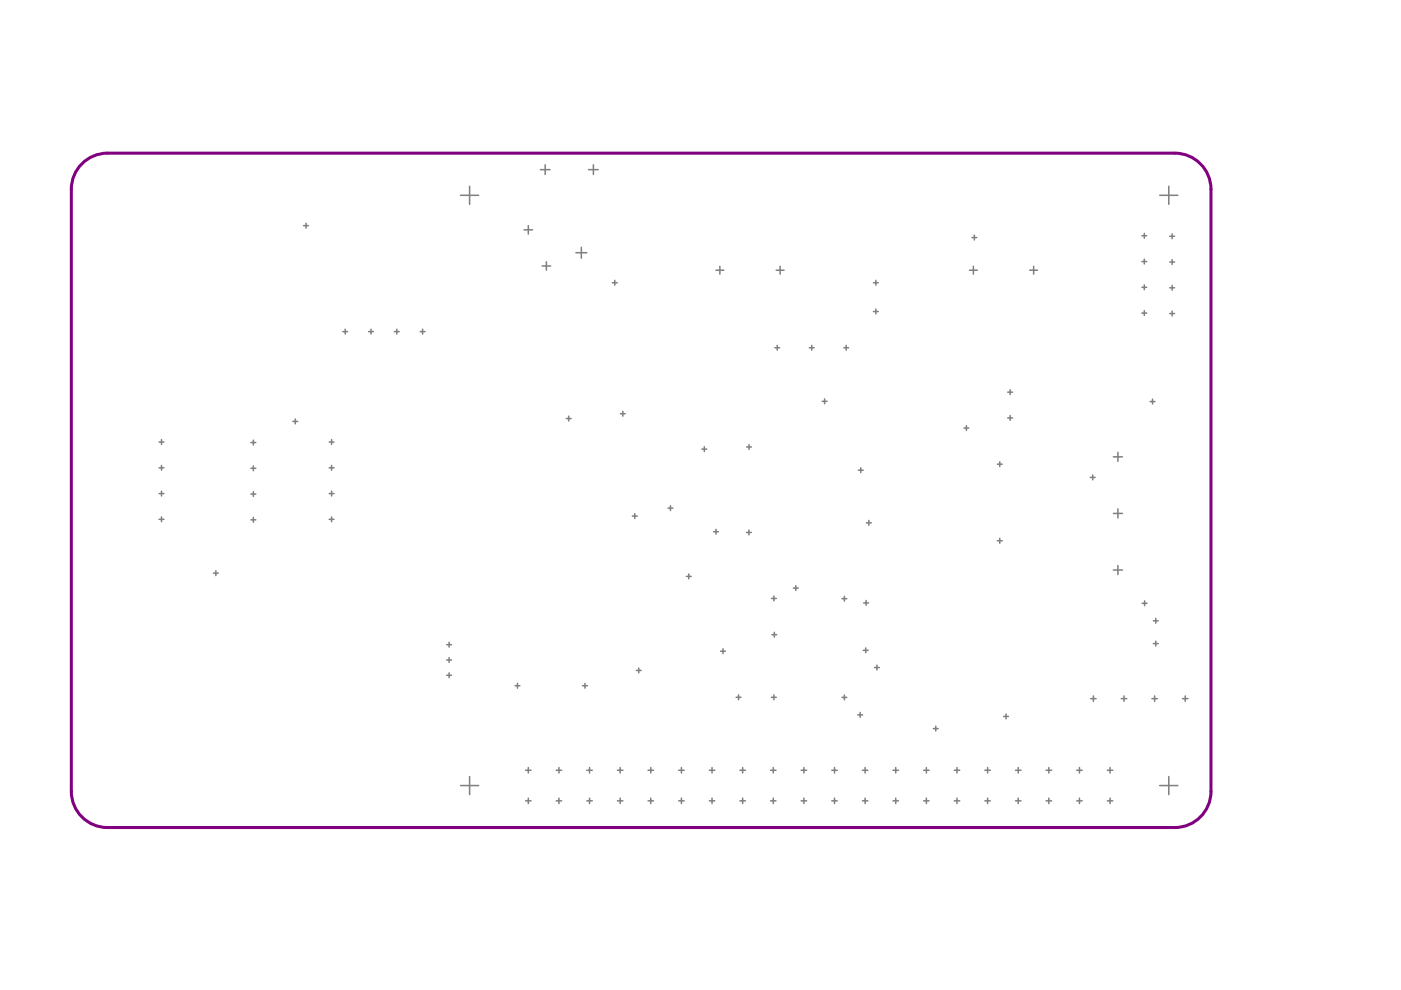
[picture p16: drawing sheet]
<svg xmlns="http://www.w3.org/2000/svg" width="297mm" height="210mm" viewBox="0 0 297 210" stroke-linecap="round" stroke-linejoin="round" font-family="sans-serif">
<path d="M15.1 40.1a7.7 7.7 0 0 1 7.7-7.6h226.3a7.7 7.7 0 0 1 7.6 7.6M256.7 167.8a7.7 7.7 0 0 1-7.6 7.7h-226.3a7.7 7.7 0 0 1-7.7-7.7" fill="none" stroke="#800080" stroke-width=".65"/>
<path d="M15.1 40.1v127.7M256.7 40.1v127.7" fill="none" stroke="#800080" stroke-width=".64"/>
<g fill="none" stroke="#808080" stroke-width=".32">
<path d="M99.6 39.5v3.8M114.6 36h2M115.6 34.9v2.1M124.8 36h2M125.8 34.9v2.1M247.8 39.5v3.8M64.4 47.8h1M64.9 47.3v1.1M97.7 41.4h3.8M111.1 48.7h1.8M112 47.8v1.8M115 56.4h1.7"/>
<path d="M115.8 55.5v1.8M122.1 53.6h2.3M123.3 52.4v2.3M129.8 59.9h1.1M130.3 59.4v1.1M151.8 57.3h1.7M152.6 56.5v1.6M164.6 57.3h1.6M165.4 56.5v1.6M185.2 59.9h1M185.7 59.4v1.1M205.5 57.3h1.7"/>
<path d="M206.1 50.4h1M206.4 56.5v1.6M206.6 49.9v1M218.3 57.3h1.7M219.2 56.5v1.6M242.1 55.5h1M242.1 50h1M242.6 49.5v1M242.6 54.9v1.1M245.9 41.4h3.8M248 50.1h1M248 55.6h1"/>
<path d="M248.5 49.6v1M248.5 55v1.1M72.7 70.3h1M73.2 69.8v1M78.1 70.3h1.1M78.7 69.8v1M83.6 70.3h1M84.1 69.8v1M89.1 70.3h1M89.6 69.8v1M164.3 73.7h1M164.8 73.2v1"/>
<path d="M171.6 73.7h1M172.1 73.2v1M178.9 73.7h1M179.4 73.2v1M185.2 66h1M185.7 65.5v1.1M242.1 66.4h1M242.1 60.9h1M242.6 60.4v1M242.6 65.9v1M248 61h1M248 66.5h1"/>
<path d="M248.5 60.5v1M248.5 66v1M33.7 99.2h1.1M33.7 93.7h1.1M34.2 93.2v1M34.2 98.7v1M53.2 99.3h1M53.2 93.8h1M53.7 93.3v1M53.7 98.8v1M62.1 89.4h1M62.6 88.8v1.1"/>
<path d="M69.8 99.2h1M69.8 93.7h1M70.3 93.2v1M70.3 98.7v1M120.1 88.7h1M120.6 88.2v1.1M131.5 87.7h1.1M132.1 87.2v1M148.8 95.2h1M149.3 94.7v1M158.3 94.8h1M158.8 94.3v1"/>
<path d="M174.3 85.1h1M174.8 84.6v1M182 99.7h1M182.5 99.2v1M204.4 90.8h1M204.9 90.2v1.1M211.5 98.4h1M212 97.9v1M213.7 83.1h1M213.7 88.6h1M214.2 82.6v1.1M214.2 88.1v1"/>
<path d="M236.1 96.9h1.9M237 95.9v1.9M243.8 85.1h1.1M244.4 84.6v1M33.7 110.1h1.1M33.7 104.6h1.1M34.2 104.1v1.1M34.2 109.6v1M53.2 110.2h1M53.2 104.8h1M53.7 104.2v1.1M53.7 109.7v1"/>
<path d="M69.8 110.1h1M69.8 104.6h1M70.3 104.1v1.1M70.3 109.6v1M134.1 109.4h1M134.6 108.9v1M141.6 107.7h1.1M142.1 107.2v1M151.3 112.7h1M151.8 112.2v1.1M158.3 112.9h1M158.8 112.4v1"/>
<path d="M183.7 110.9h1M184.2 110.3v1.1M211.5 114.7h1M212 114.1v1.1M231.2 101.2h1M231.7 100.7v1M236.1 108.9h1.9M237 107.9v1.9M237 119.9v1.9M45.3 121.5h1M45.8 121v1M94.7 139.9h1"/>
<path d="M94.7 136.7h1M95.2 136.2v1M95.2 139.4v1M145.5 122.2h1M146 121.7v1M152.8 138.1h1M153.3 137.6v1M163.6 126.9h1M163.7 134.6h1M164.1 126.4v1M164.2 134.1v1M168.2 124.7h1"/>
<path d="M168.7 124.2v1M178.5 126.9h1M179 126.4v1M183 137.9h1.1M183.1 127.8h1M183.6 137.4v1M183.6 127.3v1M236.1 120.9h1.9M242.2 127.9h1M242.7 127.4v1M244.5 131.6h1.1M244.5 136.5h1.1"/>
<path d="M245 131.1v1M245 135.9v1.1M94.7 143.2h1M95.2 142.7v1M109.2 145.4h1M109.7 144.9v1M123.5 145.4h1M124 144.9v1M134.9 142.2h1M135.4 141.6v1.1M156.1 147.8h1M156.6 147.3v1.1"/>
<path d="M163.6 147.8h1M164.1 147.3v1.1M178.5 147.9h1M179 147.4v1M181.9 151.6h1M182.4 151.1v1M185.4 141.5h1M185.9 141v1M197.9 154.5h1M198.4 154v1M212.8 151.9h1M213.3 151.4v1"/>
<path d="M231.2 148.1h1.2M231.8 147.6v1.1M237.7 148.1h1.2M238.3 147.6v1.1M244.2 148.1h1.2M244.8 147.6v1.1M250.7 148.1h1.2M251.3 147.6v1.1M97.7 166.6h3.8M99.6 164.6v3.9M111.4 169.8h1.2M111.4 163.3h1.2"/>
<path d="M112 162.7v1.2M112 169.2v1.2M117.9 169.8h1.2M117.9 163.3h1.2M118.5 162.7v1.2M118.5 169.2v1.2M124.4 169.8h1.2M124.4 163.3h1.2M125 162.7v1.2M125 169.2v1.2M130.9 169.8h1.2M130.9 163.3h1.2"/>
<path d="M131.5 162.7v1.2M131.5 169.2v1.2M137.4 169.8h1.2M137.4 163.3h1.2M138 162.7v1.2M138 169.2v1.2M143.9 169.8h1.1M143.9 163.3h1.1M144.5 162.7v1.2M144.5 169.2v1.2M150.4 169.8h1.1M150.4 163.3h1.1"/>
<path d="M151 162.7v1.2M151 169.2v1.2M156.9 169.8h1.1M156.9 163.3h1.1M157.5 162.7v1.2M157.5 169.2v1.2M163.4 169.8h1.1M163.4 163.3h1.1M163.9 162.7v1.2M163.9 169.2v1.2M169.9 169.8h1.1M169.9 163.3h1.1"/>
<path d="M170.4 162.7v1.2M170.4 169.2v1.2M176.4 169.8h1.1M176.4 163.3h1.1M176.9 162.7v1.2M176.9 169.2v1.2M182.8 169.8h1.2M182.8 163.3h1.2M183.4 162.7v1.2M183.4 169.2v1.2M189.3 169.8h1.2M189.3 163.3h1.2"/>
<path d="M189.9 162.7v1.2M189.9 169.2v1.2M195.8 169.8h1.2M195.8 163.3h1.2M196.4 162.7v1.2M196.4 169.2v1.2M202.3 169.8h1.2M202.3 163.3h1.2M202.9 162.7v1.2M202.9 169.2v1.2M208.8 169.8h1.2M208.8 163.3h1.2"/>
<path d="M209.4 162.7v1.2M209.4 169.2v1.2M215.3 169.8h1.2M215.3 163.3h1.2M215.9 162.7v1.2M215.9 169.2v1.2M221.8 169.8h1.1M221.8 163.3h1.1M222.4 162.7v1.2M222.4 169.2v1.2M228.3 169.8h1.1M228.3 163.3h1.1"/>
<path d="M228.9 162.7v1.2M228.9 169.2v1.2M234.8 169.8h1.1M234.8 163.3h1.1M235.4 162.7v1.2M235.4 169.2v1.2M245.9 166.6h3.8M247.8 164.6v3.9"/>
</g>
</svg>
